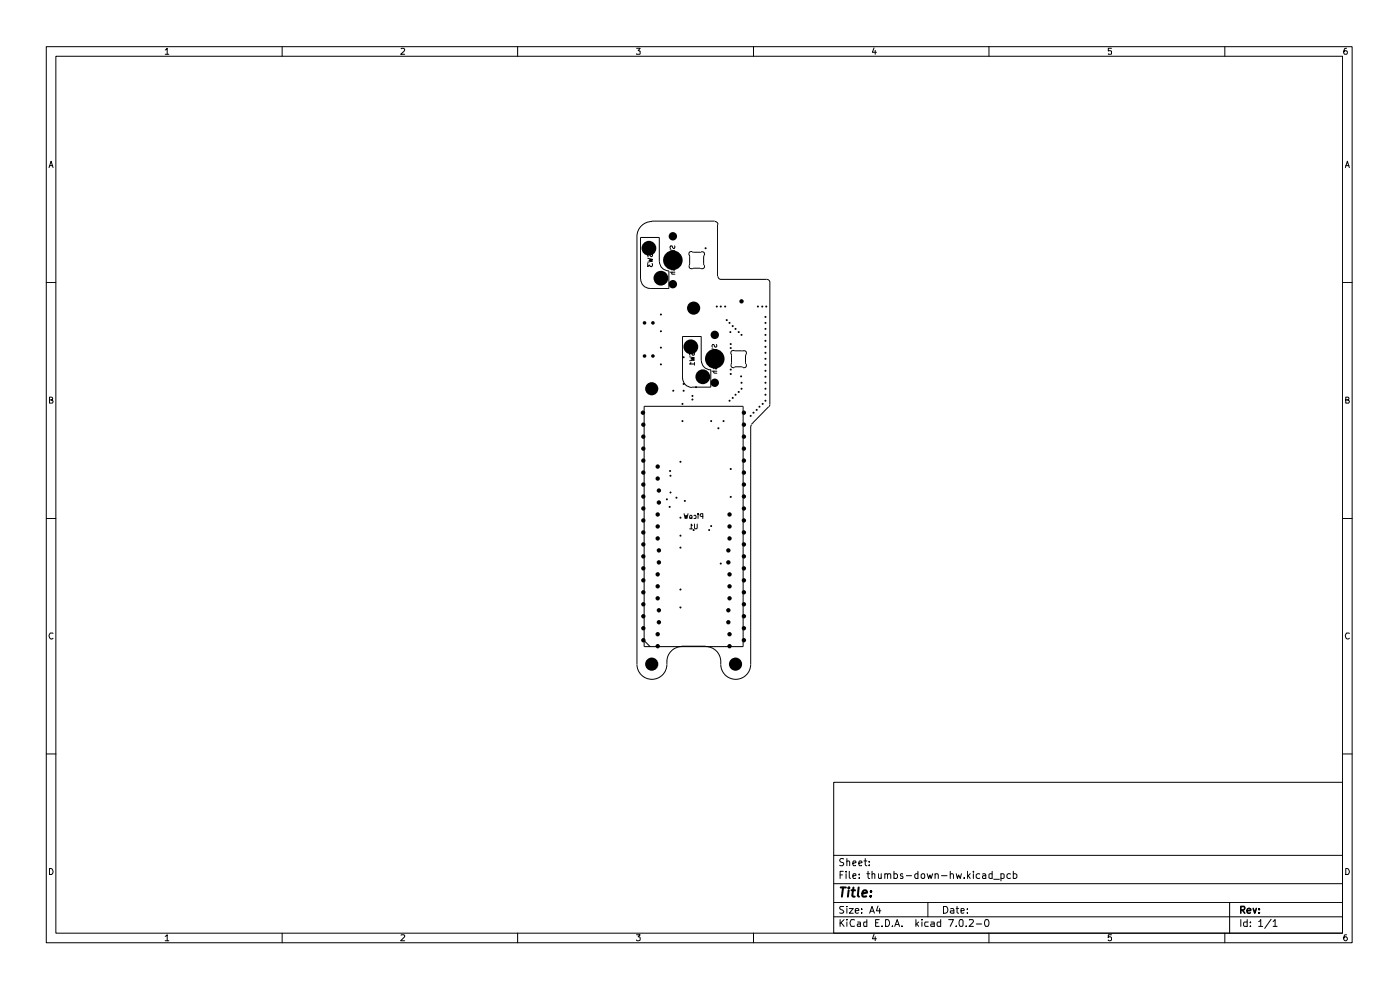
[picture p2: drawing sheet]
<svg xmlns="http://www.w3.org/2000/svg" width="297mm" height="210mm" viewBox="0 0 297 210" stroke-linecap="round" stroke-linejoin="round" font-family="sans-serif">
<g fill="none" stroke="#000" stroke-width=".21">
<path d="M9.8 9.9h277v190.1h-277zM11.9 11.9h272.9v186h-272.9zM35 10.6l.5-.4v1.3M35 11.5h.8M59.9 9.9v2M85.1 10.3l.5-.1 .2 .4v.2l-.8 .7h.8M109.8 9.9v2M135 10.2h.8l-.4 .5 .4 .1v.6h-.8M159.8 9.9v2M185.4 10.2l-.3 .9h.8M185.7 10.7v.8M209.8 9.9v2"/>
<path d="M235.8 10.2h-.7v.6h.7v.6h-.7M259.8 9.9v2M285.7 10.2l-.4 .1a.91 .91 0 0 0-.1 1.2l.5-.1a.42 .42 0 0 0 0-.5 .42 .42 0 0 0-.5-.1l-.1 .2M10.4 35.6l.4-1.4 .5 1.4M10.5 35.1h.7M285.4 35.6l.4-1.4 .5 1.4M285.5 35.1h.7M9.8 59.9h2.1M135.1 50.1v90.8M137.4 54.8l1 .2-.7 .2 .7 .2-1 .2M137.4 55.9v.7l.4-.4 .2 .4h.3l.1-.3-.1-.4M138.3 46.9h13.3"/>
<path d="M138.3 47a3.2 3.2 0 0 0-3.2 3.2M138.3 53.8l.1 .5-.1 .1-.7-.6-.2 .2 .1 .4M139.9 55.5v-5.1h-4v8.8M139.9 55.5a2 2 0 0 0 2 2M141.9 57.5v3.7h-4a2 2 0 0 1-2-2M142.2 53l1 .3-.7 .2 .7 .2-1 .2M142.2 57.7h1M142.5 56h.6v.5M142.5 56.5h.7M142.6 57.7v.5h.6M142.7 55v.5l-.4 .1-.1-.1v-.5h1M143.1 52.2l.1 .3-.2 .2-.3-.2-.1-.3h-.4v.5"/>
<path d="M143.1 56.9v.4h-.2l-.2-.4-.2 .2 .1 .2M143.3 54v.8M146.3 56.3a.5 .5 0 0 0 0 .6 .5 .5 0 0 0 .6 .1M146.3 56l-.1 .2M146.3 54.4v1.6M146.8 53.4l1.7 .1M146.9 53.4a.57 .57 0 0 0-.7 .2 .57 .57 0 0 0 .1 .8M147.1 56.9h1.4M147.1 56.9l-.2 .1M148.5 56.9l.3 .1M148.8 53.4a.57 .57 0 0 1 .6 .3 .57 .57 0 0 1-.1 .7M148.8 53.5h-.3"/>
<path d="M149.3 54.4v1.6M149.3 56v.2M149.4 56.3a.5 .5 0 0 1-.1 .6 .5 .5 0 0 1-.5 .1M151.7 47a.64 .64 0 0 1 .6 .6M152.2 47.6v11M152.3 58.6a.64 .64 0 0 0 .6 .7M152.9 59.3h9.8a.64 .64 0 0 1 .6 .6v25.9M284.8 59.9h2M146.3 75.7l1 .2-.7 .2 .7 .3-1 .1M146.6 76.9l-.3 .3h1M147.2 74.8v.6h-.3l-.2-.6h-.3v.6M147.3 76.9v.6"/>
<path d="M150.8 78.5a2.06 2.06 0 0 1-2-2v-5.1h-4v8.8a2 2 0 0 0 2 2M150.8 78.4v3.7h-4M151 74l1.1 .2-.7 .2 .7 .2-1.1 .2M151 78.7h1.1M151.4 77h.5l.2 .1-.1 .3M151.4 77.4h.7M151.5 78.7l-.1 .3 .2 .2h.5M151.6 76v.5h-.5l-.1-.5h1.1M152 73.1l.1 .4-.2 .2-.3-.2-.2-.4-.4 .2 .1 .4M152 77.9l.1 .2-.2 .2-.2-.4-.3 .1 .1 .2M152.1 75v.8M155.1 75.1v2.1"/>
<path d="M155.1 77.3a.5 .5 0 0 0 .1 .5 .5 .5 0 0 0 .6 .2M155.7 74.4h1.7M155.7 74.4a.5 .5 0 0 0-.5 .1 .5 .5 0 0 0-.1 .6M156 77.8h1.4M156 77.9h-.2M157.4 77.9h.3M157.6 74.4a.5 .5 0 0 1 .6 .1 .5 .5 0 0 1 .1 .6M157.7 74.4l-.3 .1M158.2 75.4v1.8M158.3 75.1l-.1 .3M158.3 77.3a.5 .5 0 0 1-.1 .5 .5 .5 0 0 1-.6 .2M10.5 84.8h.6v-.5l-.6-.1v1.3h.6l.2-.4-.4-.3"/>
<path d="M136.6 86.2h21v51h-21zM159.3 90.5v50.4M159.4 90.1l-.1 .4M163.1 86.3l-3.7 3.7M163.3 85.8l-.2 .5M285.5 84.8h.6v-.5l-.6-.1v1.3h.6l.2-.4-.4-.3M9.8 110h2.1M145.1 109l.3 1 .1-.7 .2 .7 .3-1M146.3 109.5l.3-.2 .2 .2v.4l-.4 .1zM146.3 112.2h.6M146.9 111.4l-.3-.2v1M147.2 109.4l.3-.1 .2 .2v.4l-.5 .1"/>
<path d="M147.3 111.2v.8l.3 .2 .3-.2v-.8M148.1 109v.1M148.1 109.3v.7M149.1 109.6l-.5-.1v-.5h.5v1M284.8 110h2M11.3 134.4l-.6-.1a.66 .66 0 0 0-.3 .8 .66 .66 0 0 0 .8 .4l.1-.1M136.6 135.9l1.3 1.3M144.6 137.1h5.1M144.6 137.2a3.2 3.2 0 0 0-3.1 3.1M149.7 137.2a3.2 3.2 0 0 1 3.2 3.1M286.3 134.4l-.6-.1a.66 .66 0 0 0-.3 .8 .66 .66 0 0 0 .8 .4l.1-.1M9.8 159.9h2.1"/>
<path d="M135.1 140.9a3.2 3.2 0 0 0 3.2 3.2 3.2 3.2 0 0 0 3.2-3.2M141.5 140.3v.6M152.9 140.9a3.2 3.2 0 0 0 3.2 3.2 3.2 3.2 0 0 0 3.2-3.2M152.9 140.3v.6M284.8 159.9h2M176.9 165.9h107.9v32h-107.9zM10.5 184.2a.71 .71 0 0 1 .7 .5 .71 .71 0 0 1-.2 .8h-.5zM35 198.6l.5-.3v1.3M35 199.6h.8M59.9 197.9v2.1M85.1 198.4l.6-.1 .1 .3-.8 1h.8M109.8 197.9v2.1"/>
<path d="M135 198.3h.8l-.4 .4 .4 .2v.5l-.3 .2h-.3l-.2-.2M159.8 197.9v2.1M176.9 194.5h107.9M176.9 191.4h107.9M176.9 187.4h107.9M176.9 181.4h107.9M178.2 195.1v1.4M178.2 185.6h.5M178.4 195.7l.7 .8M178.9 184.8h-.7v1.5M179 192.3h-.7l-.2 .2 .3 .5 .6 .3-.1 .3h-.8M179 182.2l-.6-.1-.3 .4 .3 .4 .5 .1 .1 .4-.3 .2h-.6"/>
<path d="M179.1 195.1l-.9 .8M179.5 184.8v.2M179.5 185.3v1M179.7 195.1v.1M179.7 192.3v.1M179.7 182.8l.1-.2 .4 .1 .1 .9M179.7 182.1v1.5M179.7 192.7v1M179.7 195.6v.9M180.2 192.7h.8l-.8 1h.8M180.2 184.8v1.3l.2 .2M180.9 185.8l.7-.1-.2-.4-.4 .1-.1 .7 .2 .2h.4"/>
<path d="M180.9 183.1l.7-.1-.2-.4-.4 .1-.1 .7 .2 .2h.4M181.3 195.2l-.7-.1a1.12 1.12 0 0 0 0 1.4l.7-.1M181.4 193.2l.8-.1-.1-.3-.4-.1-.3 .3v.5l.3 .2 .4-.1M181.9 195.6h.6v.1v.8h-.6v-.5l.6-.1M182.2 183.1l.7-.1-.2-.4-.4 .1-.1 .7 .2 .2h.4M182.3 186.2v.1M182.3 185.4v.2M182.8 193.6v.1M182.8 192.8v.2M183.3 182.6h.6M183.6 182.1v1.3l.3 .2M183.9 195.1v1.4h-.6v-.9h.6"/>
<path d="M183.9 185.3h.6M184.1 184.8v1.3l.4 .2M184.4 183.5v.1M184.4 182.7v.2M184.5 193.7l.5-1.4 .5 1.4M184.7 193.3h.6M185 185.5l.2-.2 .4 .1v.9M185 184.8v1.5M185.4 198.2l-.3 .9h.8M185.7 198.7v.9M185.8 195.7h.5M186.3 192.2l-.4 1h1"/>
<path d="M186.3 185.3l.1 1h.4l.1-.1M186.5 195.1h-.7v1.4h.7M186.6 192.7v1M186.9 185.3v1M187.1 196.4v.1M187.7 185.5l.2-.2 .4 .1v.9M187.7 185.3v1M187.9 195.1h.5l.2 .3 .1 .5-.3 .6h-.5zM188.3 185.6l.2-.3 .4 .1 .1 .9M189.3 196.4v.1M189.7 185.4l.5-.1 .2 .3v.5l-.2 .2h-.5M189.7 184.8v1.5"/>
<path d="M189.8 196.5l.5-1.4 .5 1.4M190 196.1h.7M191.3 196.4v.1M191.5 185.4l-.3-.1-.2 .3 .2 .2 .3 .1v.4h-.5M192.3 185.8h1.1M194.3 195.1v1.4M194.5 196l.4 .5M194.7 185.4l-.4-.1-.2 .3v.5l.2 .2h.4M194.7 184.8v1.5M194.9 195.6l-.6 .5M195.4 185.6l.3-.3 .4 .1v.9h-.4l-.3-.2zM195.6 195.1v.1"/>
<path d="M195.6 195.6v.9M196.7 185.3l.3 1 .3-.7 .2 .7 .4-1M196.8 191.4v3.1M196.9 195.6h-.6l-.1 .2 .1 .7h.6M197.5 195.6h.6l.1 .1v.8h-.7v-.5l.7-.1M198.4 185.5l.1-.1a.36 .36 0 0 1 .5 .2v.7M198.4 185.3v1M199.6 195.1v1.4h-.6l-.2-.2 .1-.6 .7-.1M199.7 185.8h1.2M200.1 192.3h.6a.79 .79 0 0 1 .3 .9 .79 .79 0 0 1-.9 .5zM201.2 195.1h1.1l-.7 1.4M201.6 185.5l.1-.1a.36 .36 0 0 1 .6 .2v.7"/>
<path d="M201.6 184.8v1.5M201.7 192.8h.6l.1 .9M202.4 193.1l-.7 .1-.1 .2 .2 .3 .6-.1M202.9 196.4v.1M202.9 185.3l.2 1 .3-.7 .3 .7 .3-1M202.9 192.7h.5M203 192.3v1.2l.4 .2M203.6 195.2l.5-.1 .2 .2v1l-.2 .2h-.4l-.2-.2v-.7zM203.9 193.2l.7-.1-.1-.3h-.6v.8h.6M204.6 186.2v.1M205 196.4v.1M205.2 193.6v.1"/>
<path d="M205.2 192.8v.2M205.2 184.8v1.5M205.4 185.8l.4 .5M205.7 195.2l.6-.1 .2 .4-.9 1h.9M205.8 185.3l-.6 .6M206.5 184.8v.2M206.5 185.3v1M207.1 196h1.2M207.9 185.4a.52 .52 0 0 0-.8 .2v.5a.52 .52 0 0 0 .8 .2M208.4 185.4h.6l.1 .9M209 195.2l.5-.1 .2 .2 .1 .7-.3 .5h-.4l-.1-.2-.1-.7zM209.1 185.7l-.7 .1v.5h.7"/>
<path d="M209.8 197.9v2.1M210.5 185.4l-.4-.1-.3 .2v.7l.3 .1h.4M210.5 184.8v1.5M210.8 186.5h1.2M212.3 185.4l.5-.1 .2 .2v.7l-.2 .1h-.5M212.3 185.3v1.6M214.4 185.4l-.5-.1-.3 .3v.5l.3 .2h.5M215 185.4a.52 .52 0 0 1 .7 .2v.5a.52 .52 0 0 1-.7 .2M215 184.8v1.5M235.8 198.3h-.7v.6l.2-.2 .5 .2-.1 .6-.4 .1-.2-.2M259.8 197.9v2.1M260.9 191.4v6.5"/>
<path d="M263.2 195.1v1.4M264.6 195.1v1.4h-.6l-.2-.2 .1-.6 .7-.1M265.3 196.4v.1M265.3 195.6v.1M267 195.5l.5-.4v1.4M267 196.5h.9M269.7 195l-1.4 1.9M270.1 195.5l.4-.4v1.4M270.1 196.5h.8M285.5 184.2a.71 .71 0 0 1 .7 .5 .71 .71 0 0 1-.2 .8h-.5zM285.7 198.3l-.5 .1a.92 .92 0 0 0 .1 1.2h.3l.2-.3v-.3l-.2-.3h-.3l-.2 .3"/>
</g>
<path d="M263.2 193h.5l.3-.1 .1-.4-.2-.2h-.7v1.4M263.6 193l.5 .7M264.6 193.2l.7-.1v-.3l-.5-.1-.2 .3 .1 .6h.6M265.9 192.7l.3 1 .3-1M267.1 193.6v.1M267.1 192.8v.2" fill="none" stroke="#000" stroke-width=".34"/>
<path d="M178.3 188.3h1.1M178.9 188.3l-.3 1.9M180 188.8l-.1 1.4M180.1 188.3h-.1h.2h-.1l-.1 .1M180.6 188.8h.8M181.1 188.3l-.3 1.6 .1 .2 .4 .1M182.2 188.3l-.2 1.6 .2 .3M182.9 189.5l1-.1-.2-.6-.6 .2-.2 .9 .3 .3 .6-.1M184.7 190v.2M184.8 189v.2" fill="none" stroke="#000" stroke-width=".42"/>
<g fill="#000">
<path d="M149.6 52.5l.3 .2-.1 .1-.3-.1zM140.1 66.5l.3 .2-.1 .2-.3-.2zM140.1 70.1l.3 .2-.1 .2-.3-.2zM140.1 77.1l.3 .2-.1 .2-.3-.2zM140.1 73.6l.3 .1-.1 .2-.3-.2zM144.9 75.6l.3 .2-.1 .2-.3-.2zM152 64.8l.3 .2-.1 .2-.4-.2zM152.8 64.8l.3 .2-.1 .2-.3-.2zM153.7 64.8l.3 .2-.1 .2-.3-.2zM154.1 67.7l.3 .2-.1 .2-.3-.2zM154.7 68.3l.3 .2-.1 .2-.3-.2zM154.8 70.3l.3 .1-.1 .2-.3-.2z"/>
<path d="M154.9 79.1l.3 .2-.1 .2-.3-.2zM154.9 78.2l.3 .2-.1 .2-.3-.2zM154.9 72.8l.3 .2-.1 .2-.3-.2zM154.9 73.6l.3 .2-.1 .2-.3-.2zM155.3 69l.4 .2-.2 .2-.3-.2zM155.9 69.6l.3 .2-.1 .2-.3-.2zM156.6 70.3l.3 .1-.1 .2-.3-.2zM157.1 79.6l.3 .2-.1 .2-.3-.2zM157.2 70.8l.3 .2-.1 .2-.3-.2zM160.7 64.8l.3 .2-.1 .2-.3-.2zM161.6 64.8l.3 .2-.1 .2-.3-.2zM162.3 70.8l.3 .2-.1 .2-.3-.2z"/>
<path d="M162.3 68.3l.3 .2-.1 .2-.3-.2zM162.3 69.6l.3 .2-.1 .2-.3-.2zM162.3 67l.3 .2-.1 .2-.3-.2zM162.3 77.2l.3 .2-.1 .2-.3-.2zM162.3 72.1l.3 .2-.1 .2-.3-.2zM162.3 75.9l.3 .2-.1 .2-.3-.2zM162.3 74.7l.3 .1-.1 .2-.3-.2zM162.3 73.4l.3 .2-.1 .2-.3-.2zM162.3 78.5l.3 .2-.1 .1-.3-.1zM162.3 79.7l.3 .2-.1 .2-.3-.2zM162.5 64.8l.3 .2-.1 .2-.4-.2zM142.1 99.7l.3 .2-.1 .2-.4-.2z"/>
<path d="M142.7 82.7l.3 .2-.1 .2-.3-.2zM144.3 97.8l.3 .2-.1 .1-.4-.1zM144.7 89.1l.3 .2-.1 .2-.3-.2zM144.7 85.5l.3 .2-.1 .2-.3-.2zM144.9 81.3l.3 .1-.1 .2-.3-.2zM144.9 82.7l.3 .2-.1 .2-.3-.2zM146.8 84.6l.3 .1-.1 .2-.3-.2zM146.8 83.8l.3 .2-.1 .2-.3-.2zM147.6 81.9l.3 .2-.1 .2-.4-.2zM150.8 89.1l.3 .2-.1 .2-.3-.2zM152.3 90.7l.3 .1-.1 .2-.3-.2zM153.4 89.1l.3 .2-.1 .2-.3-.2z"/>
<path d="M154.7 84.8l.3 .2-.1 .2-.3-.2zM154.9 99.3l.3 .2-.1 .2-.3-.2zM155.3 84.2l.4 .2-.2 .2-.3-.2zM155.9 83.5l.3 .2-.1 .2-.3-.2zM156.6 83l.3 .1-.1 .2-.3-.2zM157.2 81l.3 .2-.1 .2-.3-.2zM157.2 82.3l.3 .2-.1 .2-.3-.2zM159.2 88l.3 .2-.1 .2-.4-.2zM159.7 87.4l.4 .1-.2 .2-.3-.2zM160.4 86.8l.3 .1-.1 .2-.3-.2zM161 86.1l.3 .2-.1 .2-.3-.2zM161.7 85.5l.3 .2-.1 .2-.3-.2z"/>
<path d="M162.3 82.3l.3 .2-.1 .2-.3-.2zM162.3 81l.3 .2-.1 .2-.3-.2zM162.3 83.5l.3 .2-.1 .2-.3-.2zM162.3 84.8l.3 .2-.1 .2-.3-.2zM141.4 105.7l.3 .2-.1 .2-.3-.2zM142 107.3l.3 .2-.1 .2-.3-.2zM142.1 104.3l.3 .2-.1 .2-.3-.2zM142.1 100.7l.3 .2-.1 .2-.3-.2zM143.4 105.4l.3 .2-.1 .2-.3-.2zM144.3 116l.3 .2-.1 .1-.4-.1zM144.3 113.4l.3 .2-.1 .2-.4-.2zM144.3 109.6l.3 .2-.1 .2-.4-.2z"/>
<path d="M145.2 106.1l.3 .2-.1 .1-.3-.1zM146.5 109.7l.4 .2-.2 .2-.3-.2zM147 112.2l.4 .2-.2 .2-.3-.2zM150.3 112.2l.4 .2-.1 .2-.4-.2zM150.8 111.4l.3 .2-.1 .2-.3-.2zM152.8 119.4l.3 .1-.1 .2-.3-.2zM154.9 105.2l.3 .2-.1 .2-.3-.2zM144.3 128.7l.3 .2-.1 .1-.4-.1zM144.3 124.9l.3 .1-.1 .2-.4-.2z"/>
<circle cx="137.7" cy="52.7" r="1.57"/>
<circle cx="140.2" cy="59" r="1.57"/>
<circle cx="142.7" cy="55.2" r="2.07"/>
<circle cx="142.7" cy="50.1" r=".89"/>
<circle cx="136.7" cy="68.5" r=".38"/>
<circle cx="136.7" cy="75.5" r=".38"/>
<circle cx="138.5" cy="68.5" r=".38"/>
<circle cx="138.5" cy="75.5" r=".38"/>
<circle cx="142.7" cy="60.3" r=".89"/>
<circle cx="146.6" cy="73.6" r="1.57"/>
<circle cx="147.1" cy="65.4" r="1.4"/>
<circle cx="149.1" cy="79.9" r="1.57"/>
<circle cx="151.6" cy="76.1" r="2.07"/>
<circle cx="151.6" cy="71" r=".89"/>
<circle cx="157.3" cy="63.9" r=".47"/>
<circle cx="136.4" cy="87.5" r=".47"/>
<circle cx="136.5" cy="92.6" r=".47"/>
<circle cx="136.5" cy="95.2" r=".47"/>
<circle cx="136.5" cy="90.1" r=".47"/>
<circle cx="136.5" cy="97.7" r=".47"/>
<circle cx="138.3" cy="82.5" r="1.4"/>
<circle cx="139.5" cy="99" r=".47"/>
<circle cx="151.6" cy="81.2" r=".89"/>
<circle cx="157.8" cy="92.6" r=".47"/>
<circle cx="157.8" cy="95.2" r=".47"/>
<circle cx="157.8" cy="87.5" r=".47"/>
<circle cx="157.8" cy="90.1" r=".47"/>
<circle cx="157.8" cy="97.7" r=".47"/>
<circle cx="136.5" cy="100.2" r=".47"/>
<circle cx="136.5" cy="118" r=".47"/>
<circle cx="136.5" cy="105.3" r=".47"/>
<circle cx="136.5" cy="112.9" r=".47"/>
<circle cx="136.5" cy="107.9" r=".47"/>
<circle cx="136.5" cy="102.8" r=".47"/>
<circle cx="136.5" cy="115.5" r=".47"/>
<circle cx="136.5" cy="110.4" r=".47"/>
<circle cx="139.5" cy="101.5" r=".47"/>
<circle cx="139.5" cy="114.2" r=".47"/>
<circle cx="139.5" cy="111.7" r=".47"/>
<circle cx="139.5" cy="109.1" r=".47"/>
<circle cx="139.8" cy="106.6" r=".47"/>
<circle cx="139.8" cy="119.3" r=".47"/>
<circle cx="139.8" cy="104.1" r=".47"/>
<circle cx="139.8" cy="116.8" r=".47"/>
<circle cx="154.5" cy="119.3" r=".47"/>
<circle cx="154.5" cy="116.8" r=".47"/>
<circle cx="154.8" cy="114.2" r=".47"/>
<circle cx="154.8" cy="111.7" r=".47"/>
<circle cx="154.8" cy="109.1" r=".47"/>
<circle cx="157.8" cy="118" r=".47"/>
<circle cx="157.8" cy="105.3" r=".47"/>
<circle cx="157.8" cy="100.2" r=".47"/>
<circle cx="157.8" cy="112.9" r=".47"/>
<circle cx="157.8" cy="107.9" r=".47"/>
<circle cx="157.8" cy="115.5" r=".47"/>
<circle cx="157.8" cy="102.8" r=".47"/>
<circle cx="157.8" cy="110.4" r=".47"/>
<circle cx="136.5" cy="125.6" r=".47"/>
<circle cx="136.5" cy="135.8" r=".47"/>
<circle cx="136.5" cy="120.6" r=".47"/>
<circle cx="136.5" cy="133.3" r=".47"/>
<circle cx="136.5" cy="123.1" r=".47"/>
<circle cx="136.5" cy="128.2" r=".47"/>
<circle cx="136.5" cy="130.7" r=".47"/>
<circle cx="139.5" cy="126.9" r=".47"/>
<circle cx="139.5" cy="134.5" r=".47"/>
<circle cx="139.5" cy="137.1" r=".47"/>
<circle cx="139.5" cy="121.8" r=".47"/>
<circle cx="139.5" cy="124.4" r=".47"/>
<circle cx="139.8" cy="132" r=".47"/>
<circle cx="139.8" cy="129.5" r=".47"/>
<circle cx="154.5" cy="132" r=".47"/>
<circle cx="154.5" cy="129.5" r=".47"/>
<circle cx="154.8" cy="126.9" r=".47"/>
<circle cx="154.8" cy="137.1" r=".47"/>
<circle cx="154.8" cy="124.4" r=".47"/>
<circle cx="154.8" cy="134.5" r=".47"/>
<circle cx="154.8" cy="121.8" r=".47"/>
<circle cx="157.8" cy="125.6" r=".47"/>
<circle cx="157.8" cy="123.1" r=".47"/>
<circle cx="157.8" cy="133.3" r=".47"/>
<circle cx="157.8" cy="135.8" r=".47"/>
<circle cx="157.8" cy="120.6" r=".47"/>
<circle cx="157.8" cy="130.7" r=".47"/>
<circle cx="157.8" cy="128.2" r=".47"/>
<circle cx="138.3" cy="140.9" r="1.4"/>
<circle cx="156" cy="140.9" r="1.4"/>
</g>
</svg>
